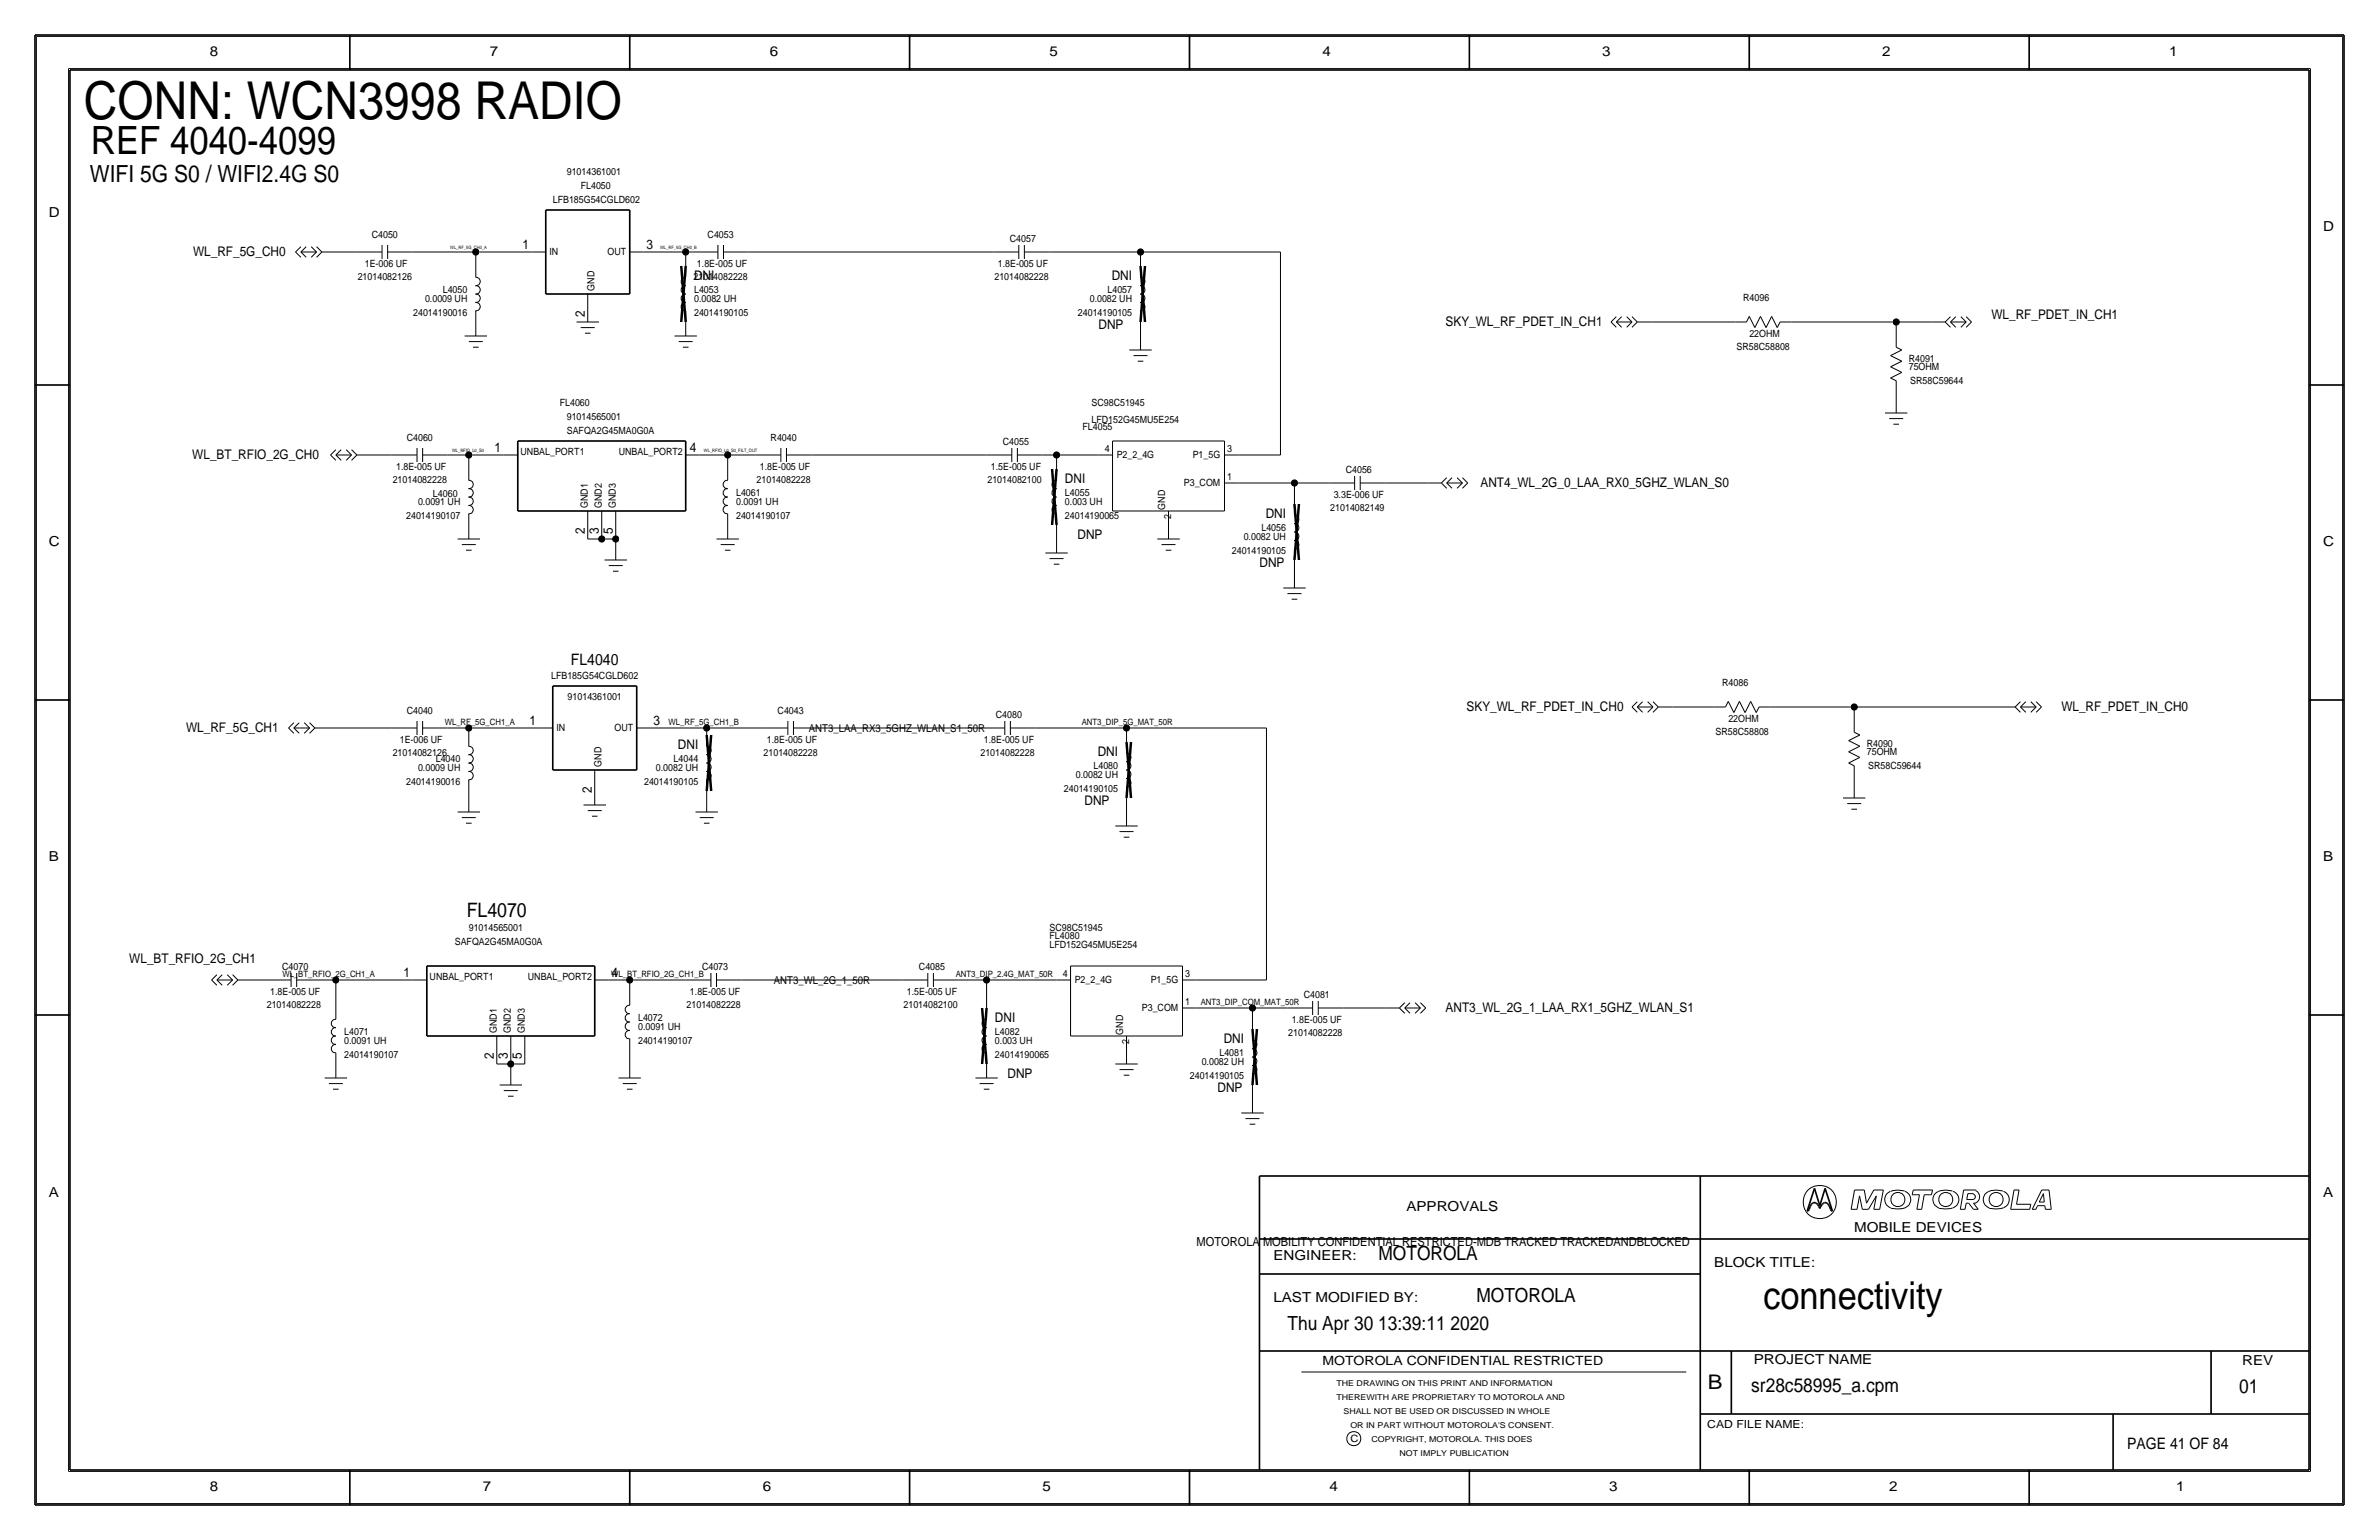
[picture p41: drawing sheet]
<svg xmlns="http://www.w3.org/2000/svg" width="432mm" height="279mm" viewBox="0 0 432 279" stroke-linecap="round" stroke-linejoin="round" font-family="sans-serif">
<defs><g id="words">
<text font-size="9.5" x="15.2" y="21.6">CONN: WCN3998 RADIO</text>
<text font-size="7.1" x="16.5" y="27.9">REF 4040-4099</text>
<text font-size="7" x="320" y="237.5">connectivity</text>
<text font-size="4.3" x="16.3" y="33">WIFI 5G S0 / WIFI2.4G S0</text>
<text font-size="3.7" x="310" y="252.1">B</text>
<text font-size="3.6" x="84.7" y="166.4">FL4070</text>
<g font-size="3.5">
<text x="250.2" y="228.6">MOTOROLA</text>
<text x="268" y="236.2">MOTOROLA</text>
<text x="233.7" y="241.3">Thu Apr 30 13:39:11 2020</text>
<text x="317.9" y="252.6">sr28c58995_a.cpm</text>
<text x="406.4" y="252.7">01</text>
</g>
<g font-size="2.9">
<text x="103.6" y="120.7">FL4040</text>
<text x="386.1" y="262.9">PAGE 41 OF 84</text>
</g>
<g font-size="2.5">
<text x="38.1" y="10.2">8</text>
<text x="88.9" y="10.2">7</text>
<text x="139.7" y="10.2">6</text>
<text x="190.5" y="10.2">5</text>
<text x="240" y="10.2">4</text>
<text x="290.8" y="10.2">3</text>
<text x="341.6" y="10.2">2</text>
<text x="393.7" y="10.2">1</text>
<text x="8.9" y="39.4">D</text>
<text x="421.6" y="41.9">D</text>
<text x="8.9" y="99.1">C</text>
<text x="421.6" y="99.1">C</text>
<text x="8.9" y="156.2">B</text>
<text x="421.6" y="156.2">B</text>
<text x="8.9" y="217.2">A</text>
<text x="255.3" y="219.7">APPROVALS</text>
<text x="421.6" y="217.2">A</text>
<text x="336.5" y="223.5">MOBILE DEVICES</text>
<text x="231.1" y="228.6">ENGINEER:</text>
<text x="311.1" y="229.9">BLOCK TITLE:</text>
<text x="231.1" y="236.2">LAST MODIFIED BY:</text>
<text x="318.3" y="247.5">PROJECT NAME</text>
<text x="407" y="247.6">REV</text>
<text x="38.1" y="270.5">8</text>
<text x="87.6" y="270.5">7</text>
<text x="138.4" y="270.5">6</text>
<text x="189.2" y="270.5">5</text>
<text x="241.3" y="270.5">4</text>
<text x="292.1" y="270.5">3</text>
<text x="342.9" y="270.5">2</text>
<text x="395" y="270.5">1</text>
</g>
<g font-size="2.4">
<text x="35.1" y="46.5">WL_RF_5G_CH0</text>
<text x="94.8" y="45.2">1</text>
<text x="117.3" y="45.2">3</text>
<text x="126" y="50.8">DNI</text>
<text x="201.8" y="50.8">DNI</text>
<text x="106.2" y="57.6" transform="rotate(-90 106.2 57.6)">2</text>
<text x="199.4" y="59.7">DNP</text>
<text x="262.4" y="59.2">SKY_WL_RF_PDET_IN_CH1</text>
<text x="361.4" y="57.9">WL_RF_PDET_IN_CH1</text>
<text x="34.9" y="83.3">WL_BT_RFIO_2G_CH0</text>
<text x="89.7" y="82">1</text>
<text x="125.2" y="82">4</text>
<text x="193.3" y="87.6">DNI</text>
<text x="268.7" y="88.4">ANT4_WL_2G_0_LAA_RX0_5GHZ_WLAN_S0</text>
<text x="229.7" y="94">DNI</text>
<text x="106.2" y="97" transform="rotate(-90 106.2 97)">2</text>
<text x="108.7" y="97" transform="rotate(-90 108.7 97)">3</text>
<text x="111.3" y="97" transform="rotate(-90 111.3 97)">5</text>
<text x="195.6" y="97.8">DNP</text>
<text x="228.6" y="102.9">DNP</text>
<text x="96.1" y="131.6">1</text>
<text x="118.6" y="131.6">3</text>
<text x="266.2" y="129">SKY_WL_RF_PDET_IN_CH0</text>
<text x="374.1" y="129">WL_RF_PDET_IN_CH0</text>
<text x="33.8" y="132.8">WL_RF_5G_CH1</text>
<text x="123.1" y="135.9">DNI</text>
<text x="199.3" y="137.2">DNI</text>
<text x="107.4" y="143.9" transform="rotate(-90 107.4 143.9)">2</text>
<text x="196.8" y="146">DNP</text>
<text x="23.5" y="174.8">WL_BT_RFIO_2G_CH1</text>
<text x="73.2" y="177.3">1</text>
<text x="111" y="177.3">4</text>
<text x="180.6" y="185.4">DNI</text>
<text x="262.4" y="183.6">ANT3_WL_2G_1_LAA_RX1_5GHZ_WLAN_S1</text>
<text x="222.1" y="189.2">DNI</text>
<text x="89.7" y="192.2" transform="rotate(-90 89.7 192.2)">2</text>
<text x="92.2" y="192.2" transform="rotate(-90 92.2 192.2)">3</text>
<text x="94.7" y="192.2" transform="rotate(-90 94.7 192.2)">5</text>
<text x="182.9" y="195.6">DNP</text>
<text x="221" y="198.1">DNP</text>
</g>
<g font-size="2.3">
<text x="217.2" y="226.1">MOTOROLA MOBILITY CONFIDENTIAL RESTRICTED-MDB TRACKED TRACKEDANDBLOCKED</text>
<text x="240" y="247.6">MOTOROLA CONFIDENTIAL RESTRICTED</text>
</g>
<g font-size="2">
<text x="146.8" y="132.8">ANT3_LAA_RX3_5GHZ_WLAN_S1_50R</text>
<text x="140.5" y="178.6">ANT3_WL_2G_1_50R</text>
<text x="309.9" y="259.1">CAD FILE NAME:</text>
</g>
<g font-size="1.8">
<text x="102.9" y="31.7">91014361001</text>
<text x="105.4" y="34.3">FL4050</text>
<text x="100.3" y="36.8">LFB185G54CGLD602</text>
<text x="67.5" y="43.2">C4050</text>
<text x="99.7" y="46.3">IN</text>
<text x="110.3" y="46.3">OUT</text>
<text x="128.4" y="43.2">C4053</text>
<text x="183.3" y="43.9">C4057</text>
<text x="64.9" y="50.8">21014082126</text>
<text x="66.2" y="48.5">1E-006 UF</text>
<text x="80.4" y="53.1">L4050</text>
<text x="107.9" y="52.7" transform="rotate(-90 107.9 52.7)">GND</text>
<text x="125.9" y="50.8">21014082228</text>
<text x="126" y="53.1">L4053</text>
<text x="126.5" y="48.5">1.8E-005 UF</text>
<text x="180.5" y="50.8">21014082228</text>
<text x="181.1" y="48.5">1.8E-005 UF</text>
<text x="201" y="53.1">L4057</text>
<text x="75" y="57.4">24014190016</text>
<text x="77.1" y="54.9">0.0009 UH</text>
<text x="126" y="54.9">0.0082 UH</text>
<text x="126" y="57.4">24014190105</text>
<text x="195.6" y="57.4">24014190105</text>
<text x="197.8" y="54.9">0.0082 UH</text>
<text x="316.4" y="54.6">R4096</text>
<text x="315.2" y="63.5">SR58C58808</text>
<text x="317.5" y="61.1">22OHM</text>
<text x="346.5" y="65.7">R4091</text>
<text x="346.5" y="67.2">75OHM</text>
<text x="346.7" y="69.7">SR58C59644</text>
<text x="101.6" y="73.7">FL4060</text>
<text x="102.9" y="76.2">91014565001</text>
<text x="196.5" y="78">FL4055</text>
<text x="198.1" y="76.7">LFD152G45MU5E254</text>
<text x="198.1" y="73.7">SC98C51945</text>
<text x="73.8" y="80">C4060</text>
<text x="94.5" y="82.5">UNBAL_PORT1</text>
<text x="102.9" y="78.7">SAFQA2G45MA0G0A</text>
<text x="112.3" y="82.5">UNBAL_PORT2</text>
<text x="139.9" y="80">R4040</text>
<text x="182" y="80.8">C4055</text>
<text x="200.5" y="82">4</text>
<text x="202.7" y="83.1">P2_2_4G</text>
<text x="216.5" y="83.1">P1_5G</text>
<text x="222.8" y="82">3</text>
<text x="71.3" y="87.6">21014082228</text>
<text x="71.9" y="85.3">1.8E-005 UF</text>
<text x="133.6" y="90">L4061</text>
<text x="137.3" y="87.6">21014082228</text>
<text x="137.9" y="85.3">1.8E-005 UF</text>
<text x="179.2" y="87.6">21014082100</text>
<text x="179.8" y="85.3">1.5E-005 UF</text>
<text x="193.3" y="90">L4055</text>
<text x="214.9" y="88.2">P3_COM</text>
<text x="222.8" y="87.1">1</text>
<text x="244.3" y="85.9">C4056</text>
<text x="73.7" y="94.2">24014190107</text>
<text x="75.9" y="91.7">0.0091 UH</text>
<text x="78.6" y="90.2">L4060</text>
<text x="106.7" y="92.2" transform="rotate(-90 106.7 92.2)">GND1</text>
<text x="109.2" y="92.2" transform="rotate(-90 109.2 92.2)">GND2</text>
<text x="111.8" y="92.2" transform="rotate(-90 111.8 92.2)">GND3</text>
<text x="133.6" y="91.7">0.0091 UH</text>
<text x="133.6" y="94.2">24014190107</text>
<text x="193.3" y="91.7">0.003 UH</text>
<text x="193.3" y="94.2">24014190065</text>
<text x="211.5" y="92.5" transform="rotate(-90 211.5 92.5)">GND</text>
<text x="212.6" y="94.1" transform="rotate(-90 212.6 94.1)">2</text>
<text x="241.5" y="92.7">21014082149</text>
<text x="242.1" y="90.4">3.3E-006 UF</text>
<text x="223.6" y="100.6">24014190105</text>
<text x="225.7" y="98">0.0082 UH</text>
<text x="229" y="96.3">L4056</text>
<text x="100" y="123.2">LFB185G54CGLD602</text>
<text x="312.6" y="124.5">R4086</text>
<text x="73.8" y="129.5">C4040</text>
<text x="103" y="127">91014361001</text>
<text x="141.1" y="129.5">C4043</text>
<text x="180.8" y="130.3">C4080</text>
<text x="313.7" y="130.9">22OHM</text>
<text x="71.3" y="137.2">21014082126</text>
<text x="72.6" y="134.9">1E-006 UF</text>
<text x="101" y="132.7">IN</text>
<text x="111.6" y="132.7">OUT</text>
<text x="138.6" y="137.2">21014082228</text>
<text x="139.2" y="134.9">1.8E-005 UF</text>
<text x="178" y="137.2">21014082228</text>
<text x="178.6" y="134.9">1.8E-005 UF</text>
<text x="311.4" y="133.3">SR58C58808</text>
<text x="338.8" y="135.5">R4090</text>
<text x="338.8" y="137">75OHM</text>
<text x="73.7" y="142.5">24014190016</text>
<text x="75.9" y="140">0.0009 UH</text>
<text x="79.1" y="138.2">L4040</text>
<text x="109.2" y="139.1" transform="rotate(-90 109.2 139.1)">GND</text>
<text x="116.9" y="142.5">24014190105</text>
<text x="119.1" y="140">0.0082 UH</text>
<text x="122.3" y="138.2">L4044</text>
<text x="193.1" y="143.8">24014190105</text>
<text x="195.3" y="141.2">0.0082 UH</text>
<text x="198.5" y="139.5">L4080</text>
<text x="339.1" y="139.5">SR58C59644</text>
<text x="82.5" y="171.4">SAFQA2G45MA0G0A</text>
<text x="85.1" y="168.9">91014565001</text>
<text x="190.5" y="170.4">FL4080</text>
<text x="190.5" y="172">LFD152G45MU5E254</text>
<text x="190.5" y="168.9">SC98C51945</text>
<text x="51.2" y="176">C4070</text>
<text x="78" y="177.8">UNBAL_PORT1</text>
<text x="95.8" y="177.8">UNBAL_PORT2</text>
<text x="127.4" y="176">C4073</text>
<text x="166.8" y="176">C4085</text>
<text x="192.9" y="177.3">4</text>
<text x="195.1" y="178.3">P2_2_4G</text>
<text x="208.9" y="178.3">P1_5G</text>
<text x="215.1" y="177.3">3</text>
<text x="48.4" y="182.9">21014082228</text>
<text x="49" y="180.6">1.8E-005 UF</text>
<text x="115.8" y="185.2">L4072</text>
<text x="124.6" y="182.9">21014082228</text>
<text x="125.2" y="180.6">1.8E-005 UF</text>
<text x="164" y="182.9">21014082100</text>
<text x="164.6" y="180.6">1.5E-005 UF</text>
<text x="207.2" y="183.5">P3_COM</text>
<text x="215.1" y="182.4">1</text>
<text x="234.5" y="185.7">1.8E-005 UF</text>
<text x="236.6" y="181.1">C4081</text>
<text x="62.5" y="189.5">0.0091 UH</text>
<text x="62.5" y="187.8">L4071</text>
<text x="90.2" y="187.5" transform="rotate(-90 90.2 187.5)">GND1</text>
<text x="92.7" y="187.5" transform="rotate(-90 92.7 187.5)">GND2</text>
<text x="95.2" y="187.5" transform="rotate(-90 95.2 187.5)">GND3</text>
<text x="115.8" y="189.5">24014190107</text>
<text x="115.8" y="186.9">0.0091 UH</text>
<text x="180.6" y="187.8">L4082</text>
<text x="180.6" y="189.5">0.003 UH</text>
<text x="203.9" y="187.7" transform="rotate(-90 203.9 187.7)">GND</text>
<text x="205" y="189.4" transform="rotate(-90 205 189.4)">2</text>
<text x="221.3" y="191.6">L4081</text>
<text x="233.8" y="188">21014082228</text>
<text x="62.5" y="192">24014190107</text>
<text x="180.6" y="192">24014190065</text>
<text x="216" y="195.8">24014190105</text>
<text x="218.1" y="193.3">0.0082 UH</text>
<text x="245.1" y="261.6">C</text>
</g>
<g font-size="1.6">
<text x="80.7" y="131.6">WL_RF_5G_CH1_A</text>
<text x="121.4" y="131.6">WL_RF_5G_CH1_B</text>
<text x="196.3" y="131.6">ANT3_DIP_5G_MAT_50R</text>
<text x="51.2" y="177.3">WL_BT_RFIO_2G_CH1_A</text>
<text x="110.9" y="177.3">WL_BT_RFIO_2G_CH1_B</text>
<text x="173.5" y="177.3">ANT3_DIP_2.4G_MAT_50R</text>
<text x="217.9" y="182.4">ANT3_DIP_COM_MAT_50R</text>
</g>
<g font-size="1.5">
<text x="242.6" y="251.5">THE DRAWING ON THIS PRINT AND INFORMATION</text>
<text x="242.6" y="254">THEREWITH ARE PROPRIETARY TO MOTOROLA AND</text>
<text x="243.8" y="256.5">SHALL NOT BE USED OR DISCUSSED IN WHOLE</text>
<text x="245.1" y="259.1">OR IN PART WITHOUT MOTOROLA'S CONSENT.</text>
<text x="248.9" y="261.6">COPYRIGHT, MOTOROLA. THIS DOES</text>
<text x="254" y="264.2">NOT IMPLY PUBLICATION</text>
</g>
<g font-size=".8">
<text x="81.7" y="45.2">WL_RF_5G_CH0_A</text>
<text x="119.8" y="45.2">WL_RF_5G_CH0_B</text>
<text x="82" y="82">WL_RFIO_L0_S0</text>
<text x="127.8" y="82">WL_RFIO_L0_S0_FILT_OUT</text>
</g>
</g></defs>
<g fill="none" stroke="#000" stroke-width=".18">
<path d="M6.6 6.6h418.6zM6.6 6.6v266.2zM12.4 12.4v254.6zM12.4 12.4h407zM419.4 12.4v254.6zM425.2 6.6v266.2zM53.6 45.7l1-.9zM53.6 45.7l1 1zM54.6 45.7l1 1zM54.6 45.7h2.9zM54.6 45.7l1-.9zM56.5 44.8l1 .9z"/>
<path d="M56.5 46.7l1-1zM57.5 46.7l.9-1zM57.5 44.8l.9 .9zM58.4 45.7h2.6zM61 45.7h3.8zM64.8 45.7h4.5zM69.3 44.4v2.6zM70.4 45.7h4.5zM70.4 44.5v2.5zM74.9 45.7h11.5zM86.3 50.3a.75 .75 0 0 1 .9 .8 .75 .75 0 0 1-.9 .7M86.3 53.4a.75 .75 0 0 1 .9 .7 .75 .75 0 0 1-.9 .8"/>
<path d="M86.3 54.9a.75 .75 0 0 1 .9 .8 .75 .75 0 0 1-.9 .7M86.3 51.9a.75 .75 0 0 1 .9 .7 .75 .75 0 0 1-.9 .7M86.4 45.7v2.6zM86.4 56.4v2zM86.4 48.3v2zM86.4 58.4v2.6zM86.4 45.7h10.1zM96.5 45.7h2.6zM104.6 58.4h4.1zM105.4 59.4h2.5zM106.7 53.3v2.6zM106.7 55.9v2.5z"/>
<path d="M114.3 45.7h2.5zM116.8 45.7h7.7zM124.5 45.7v2.6zM124.5 56.4v2zM124.5 48.3v2zM124.5 58.4v2.6zM124.5 50.3a.74 .74 0 0 0-.9 .8 .74 .74 0 0 0 .9 .7M124.5 53.4a.74 .74 0 0 0-.9 .7 .74 .74 0 0 0 .9 .8M124.5 54.9a.74 .74 0 0 0-.9 .8 .74 .74 0 0 0 .9 .7M124.5 51.9a.74 .74 0 0 0-.9 .7 .74 .74 0 0 0 .9 .7M124.5 45.7h1.2zM125.7 45.7h4.6z"/>
<path d="M130.3 44.4v2.6zM131.3 45.7h4.6zM131.3 44.5v2.5zM135.9 45.7h44.4zM180.3 45.7h4.6zM184.9 44.4v2.6zM185.9 45.7h4.6zM185.9 44.5v2.5zM190.5 45.7h16.5zM207 50.3a.75 .75 0 0 1 .8 .8 .75 .75 0 0 1-.8 .7M207 53.4a.75 .75 0 0 1 .8 .7 .75 .75 0 0 1-.8 .8M207 54.9a.75 .75 0 0 1 .8 .8 .75 .75 0 0 1-.8 .7"/>
<path d="M207 51.9a.75 .75 0 0 1 .8 .7 .75 .75 0 0 1-.8 .7M207 58.4v2.6zM207 45.7h25.4zM207 45.7v2.6zM207 56.4v2zM207 48.3v2zM232.4 45.7v36.8zM292.4 58.4l1 1zM292.4 58.4l1-.9zM293.4 58.4l.9-.9zM293.4 58.4l.9 1zM293.4 58.4h2.8z"/>
<path d="M295.2 59.4l1-1zM295.2 57.5l1 .9zM296.2 59.4l1-1zM296.2 57.5l1 .9zM297.2 58.4h2.5zM299.7 58.4h15.3zM315 58.4h2zM317.5 57.4l-.5 1zM317.5 57.4l1 2zM319.5 57.4l-1 2zM319.5 57.4l1 2zM321.6 57.4l-1.1 2z"/>
<path d="M321.6 57.4l1 2zM323.1 58.4l-.5 1zM323.1 58.4h2zM325.1 58.4h19.1zM344.2 58.4h6.3zM344.2 58.4v2.6zM350.5 58.4h2.6zM353.1 58.4l.9-.9zM353.1 58.4l.9 1zM354 58.4l1 1zM354 58.4l1-.9zM354 58.4h2.9z"/>
<path d="M355.9 57.5l1 .9zM355.9 59.4l1-1zM356.9 59.4l.9-1zM356.9 57.5l.9 .9zM84.3 61h4.1zM85.1 62h2.5zM85.9 63h1zM106.2 60.5h1zM122.4 61h4.1zM123.2 62h2.5zM124 63h1zM205 63.5h4z"/>
<path d="M205.7 64.5h2.6zM206.5 65.5h1zM207 61v2.5zM342.1 74.9h4.1zM342.9 75.9h2.5zM343.2 66.5l2-1zM343.2 66.5l2 1.1zM343.2 64.5l2-1zM343.2 68.6l1 .5zM343.2 64.5l2 1zM343.2 68.6l2-1zM343.7 77h1z"/>
<path d="M344.2 71.1v1.3zM344.2 61v2zM344.2 69.1v2zM344.2 72.4v2.5zM344.2 63l1 .5zM60 82.5l1-.9zM60 82.6l1 .9zM61 82.6l.9 .9zM61 82.5h2.8zM61 82.5l.9-.9zM62.8 81.6l1 .9zM62.8 83.5l1-.9z"/>
<path d="M63.8 83.5l1-.9zM63.8 81.6l1 .9zM64.8 82.5h2.5zM67.3 82.5h3.8zM71.1 82.5h4.6zM75.7 81.3v2.5zM76.7 82.5h4.6zM76.7 81.3v2.5zM81.3 82.5h3.8zM83.1 97.8h4zM83.8 98.8h2.6zM84.6 99.8h1z"/>
<path d="M85 87.2a.75 .75 0 0 1 .9 .7 .75 .75 0 0 1-.9 .7M85 90.2a.75 .75 0 0 1 .9 .8 .75 .75 0 0 1-.9 .7M85 91.7a.75 .75 0 0 1 .9 .8 .75 .75 0 0 1-.9 .7M85 88.7a.75 .75 0 0 1 .9 .7 .75 .75 0 0 1-.9 .8M85.1 82.5h6.3zM85.1 82.6v2.5zM85.1 93.2v2zM85.1 85.1v2zM85.1 95.3v2.5zM91.4 82.5h2.6zM106.7 97.8h2.5zM106.7 95.2v2.6z"/>
<path d="M106.7 92.7v2.5zM109.2 97.8h2.6zM109.2 95.2v2.6zM109.2 92.7v2.5zM111.8 95.2v2.6zM111.8 97.8v1.3zM111.8 92.7v2.5zM111.8 99.1v2.5zM124.5 82.5h2.5zM127 82.5h5.1zM130 97.8h4.1zM130.8 98.8h2.5z"/>
<path d="M131.6 99.8h1zM132.1 82.5h5.1zM132.1 82.6v2.5zM132.1 93.2v2zM132.1 85.1v2zM132.1 95.3v2.5zM132.1 87.2a.74 .74 0 0 0-.9 .7 .74 .74 0 0 0 .9 .7M132.1 90.2a.74 .74 0 0 0-.9 .8 .74 .74 0 0 0 .9 .7M132.1 91.7a.74 .74 0 0 0-.9 .8 .74 .74 0 0 0 .9 .7M132.1 88.7a.74 .74 0 0 0-.9 .7 .74 .74 0 0 0 .9 .8M137.2 82.5h4.5zM141.7 81.3v2.5z"/>
<path d="M142.7 82.5h4.6zM142.7 81.3v2.5zM147.3 82.5h31.8zM179.1 82.5h4.5zM183.6 81.3v2.5zM184.7 82.5h4.5zM184.7 81.3v2.5zM189.2 82.5h2.6zM191.8 95.3v2.5zM191.8 82.5h7.6zM191.8 82.6v2.5zM191.8 93.2v2z"/>
<path d="M191.8 85.1v2zM191.8 97.8v2.5zM191.8 87.2a.74 .74 0 0 0-.9 .7 .74 .74 0 0 0 .9 .7M191.8 90.2a.74 .74 0 0 0-.9 .8 .74 .74 0 0 0 .9 .7M191.8 91.7a.74 .74 0 0 0-.9 .8 .74 .74 0 0 0 .9 .7M191.8 88.7a.74 .74 0 0 0-.9 .7 .74 .74 0 0 0 .9 .8M199.4 82.5h2.5zM201.9 80h20.4zM201.9 80v12.7zM201.9 92.7h20.4zM210.1 97.8h4zM210.8 98.8h2.6z"/>
<path d="M211.6 99.8h1zM212.1 92.7v2.5zM212.1 95.3v2.5zM222.2 80v12.7zM222.3 82.5h2.5zM222.3 87.6h2.5zM224.8 87.6h10.2zM224.8 82.5h7.6zM234.9 93.5a.75 .75 0 0 1 .9 .8 .75 .75 0 0 1-.9 .7M234.9 96.6a.75 .75 0 0 1 .9 .7 .75 .75 0 0 1-.9 .7M234.9 98.1a.75 .75 0 0 1 .9 .7 .75 .75 0 0 1-.9 .8M234.9 95a.75 .75 0 0 1 .9 .8 .75 .75 0 0 1-.9 .7"/>
<path d="M234.9 87.6h6.4zM234.9 87.6v3.8zM234.9 99.6v2zM234.9 91.4v2.1zM241.3 87.6h4.6zM245.9 86.4v2.5zM246.9 87.6h4.6zM246.9 86.4v2.5zM251.5 87.6h7.6zM259.1 87.6h2.5zM261.6 87.6l1-.9zM261.6 87.6l1 1z"/>
<path d="M262.6 87.6l1-.9zM262.6 87.6h2.8zM262.6 87.6l1 1zM264.5 88.6l.9-1zM264.5 86.7l.9 .9zM265.4 86.7l1 .9zM265.4 88.6l1-1zM109.7 101.6h4.1zM110.5 102.6h2.5zM111.3 103.6h1zM189.7 100.3h4.1zM190.5 101.3h2.5z"/>
<path d="M191.3 102.4h1zM232.9 106.7h4.1zM233.7 107.7h2.5zM234.4 108.7h1.1zM234.9 101.6v2.5zM234.9 104.1v2.6zM52.4 132.1l.9 .9zM52.4 132.1l.9-1zM53.3 132.1l1-1zM53.3 132.1l1 .9zM53.3 132.1h2.9zM55.2 133l1-.9z"/>
<path d="M55.2 131.1l1 1zM56.2 131.1l.9 1zM56.2 133l1-.9zM57.1 132.1h2.6zM59.7 132.1h11.4zM71.1 132.1h4.6zM75.7 130.8v2.5zM76.7 132.1h4.6zM76.7 130.8v2.5zM81.3 132.1h3.8zM85 135.4a.75 .75 0 0 1 .9 .8 .75 .75 0 0 1-.9 .7M85 138.5a.75 .75 0 0 1 .9 .7 .75 .75 0 0 1-.9 .8"/>
<path d="M85 137a.75 .75 0 0 1 .9 .7 .75 .75 0 0 1-.9 .7M85.1 132.1v1.2zM85.1 133.4v2zM85.1 132.1h12.7zM97.8 132.1h2.5zM107.9 139.7v2.5zM115.6 132.1h2.5zM118.1 132.1h10.2zM128.2 135.4a.75 .75 0 0 1 .9 .8 .75 .75 0 0 1-.9 .7M128.2 138.5a.75 .75 0 0 1 .9 .7 .75 .75 0 0 1-.9 .8M128.2 137a.75 .75 0 0 1 .9 .7 .75 .75 0 0 1-.9 .7M128.3 132.1h10.1z"/>
<path d="M128.3 132.1v1.2zM128.3 133.4v2zM138.4 132.1h4.6zM143 130.8v2.5zM144 132.1h4.6zM144 130.8v2.5zM148.6 132.1h29.2zM177.8 132.1h4.6zM182.4 130.8v2.5zM183.4 132.1h4.6zM183.4 130.8v2.5zM188 132.1h16.5z"/>
<path d="M204.4 136.7a.75 .75 0 0 1 .9 .7 .75 .75 0 0 1-.9 .8M204.4 139.8a.75 .75 0 0 1 .9 .7 .75 .75 0 0 1-.9 .7M204.4 138.2a.75 .75 0 0 1 .9 .8 .75 .75 0 0 1-.9 .7M204.5 132.1h25.4zM204.5 132.1v2.5zM204.5 134.6v2.1zM229.9 132.1v45.7zM296.2 128.3l1-1zM296.2 128.3l1 .9zM297.2 128.3l.9 .9zM297.2 128.3h2.8zM297.2 128.3l.9-1z"/>
<path d="M299.1 127.3l.9 1zM299.1 129.2l.9-.9zM300 129.2l1-.9zM300 127.3l1 1zM301 128.3h2.5zM303.5 128.3h7.6zM311.2 128.3h2zM313.7 127.3l-.5 1zM313.7 127.3l1 2zM315.7 127.3l-1 2zM315.7 127.3l1 2zM317.8 127.3l1 2z"/>
<path d="M317.8 127.3l-1.1 2zM319.3 128.3l-.5 1zM319.3 128.3h2zM321.3 128.3h15.2zM335.5 136.4l2.1-1zM335.5 136.4l2.1 1zM335.5 134.4l2.1-1zM335.5 138.4l1 .5zM335.5 134.4l2.1 1zM335.5 138.4l2.1-1zM336.5 128.3h26.7zM336.5 128.3v2.5z"/>
<path d="M336.5 130.8v2zM336.5 138.9v2.1zM336.6 132.8l1 .5zM363.2 128.3h2.6zM365.8 128.3l.9 .9zM365.8 128.3l.9-1zM366.7 128.3l1 .9zM366.7 128.3l1-1zM366.7 128.3h2.9zM368.6 127.3l1 1zM368.6 129.2l1-.9zM369.6 129.2l.9-.9z"/>
<path d="M369.6 127.3l.9 1zM83.1 147.3h4zM83.8 148.3h2.6zM84.6 149.4h1zM85 140a.75 .75 0 0 1 .9 .7 .75 .75 0 0 1-.9 .8M85.1 143.5v1.3zM85.1 144.8v2.5zM85.1 141.5v2zM105.9 146h4.1zM106.7 147.1h2.5zM107.4 148.1h1.1zM107.9 142.2v1.3z"/>
<path d="M107.9 143.5v2.5zM126.2 147.3h4.1zM127 148.3h2.5zM127.8 149.4h1zM128.2 140a.75 .75 0 0 1 .9 .7 .75 .75 0 0 1-.9 .8M128.3 143.5v1.3zM128.3 141.5v2zM128.3 144.8v2.5zM202.4 149.9h4.1zM203.2 150.9h2.5zM204 151.9h1zM204.4 141.3a.75 .75 0 0 1 .9 .7 .75 .75 0 0 1-.9 .7"/>
<path d="M204.5 144.8v2.5zM204.5 147.3v2.6zM204.5 142.7v2.1zM334.5 144.8h4.1zM335.3 145.8h2.5zM336 146.8h1.1zM336.5 141v1.2zM336.5 142.2v2.6zM38.4 177.8l1 1zM38.4 177.8l1-1zM39.4 177.8l.9 1zM39.4 177.8l.9-1z"/>
<path d="M39.4 177.8h2.8zM41.2 178.8l1-1zM41.2 176.8l1 1zM42.2 176.8l1 1zM42.2 178.8l1-1zM43.2 177.8h2.5zM45.7 177.8h2.6zM48.3 177.8h4.5zM52.8 176.5v2.6zM53.8 177.8h4.6zM53.8 176.5v2.6zM58.4 177.8h2.6z"/>
<path d="M61 177.8h13.9zM61 177.8v5.1zM74.9 177.8h2.6zM108 177.8h2.5zM110.5 177.8h3.8zM114.3 177.8h10.2zM114.3 177.8v2.5zM124.5 177.8h4.5zM129 176.5v2.6zM130 177.8h4.6zM130 176.5v2.6zM134.6 177.8h29.2z"/>
<path d="M163.8 177.8h4.6zM168.4 176.5v2.6zM169.4 177.8h4.6zM169.4 176.5v2.6zM174 177.8h5.1zM179.1 177.8h12.7zM179.1 177.8v5.1zM191.8 177.8h2.5zM194.3 175.3h20.3zM194.3 175.3v12.7zM214.6 177.8h2.6zM214.6 175.3v12.7z"/>
<path d="M217.2 177.8h12.7zM58.9 195.6h4.1zM59.7 196.6h2.5zM60.5 197.6h1zM61 193v2.6zM61 191v2zM61 182.9v2zM61 185a.74 .74 0 0 0-.9 .7 .74 .74 0 0 0 .9 .7M61 188a.74 .74 0 0 0-.9 .7 .74 .74 0 0 0 .9 .8M61 189.5a.74 .74 0 0 0-.9 .8 .74 .74 0 0 0 .9 .7M61 186.5a.74 .74 0 0 0-.9 .7 .74 .74 0 0 0 .9 .8M90.2 193h2.5z"/>
<path d="M90.2 190.5v2.5zM90.2 188v2.5zM90.7 196.8h4zM91.4 197.9h2.6zM92.2 198.9h1zM92.7 193h2.5zM92.7 190.5v2.5zM92.7 193v1.3zM92.7 188v2.5zM92.7 194.3v2.5zM95.2 190.5v2.5zM95.2 188v2.5z"/>
<path d="M112.3 195.6h4zM113 196.6h2.6zM113.8 197.6h1zM114.3 190.5v2.5zM114.3 188.5v2zM114.3 180.3v2.1zM114.3 193v2.6zM114.3 182.4a.74 .74 0 0 0-.8 .8 .74 .74 0 0 0 .8 .7M114.3 185.5a.74 .74 0 0 0-.8 .7 .74 .74 0 0 0 .8 .7M114.3 187a.74 .74 0 0 0-.8 .7 .74 .74 0 0 0 .8 .8M114.3 183.9a.74 .74 0 0 0-.8 .8 .74 .74 0 0 0 .8 .7M177 195.6h4.1z"/>
<path d="M177.8 196.6h2.5zM178.6 197.6h1zM179.1 193v2.6zM179.1 191v2zM179.1 182.9v2zM179.1 185a.74 .74 0 0 0-.9 .7 .74 .74 0 0 0 .9 .7M179.1 188a.74 .74 0 0 0-.9 .7 .74 .74 0 0 0 .9 .8M179.1 189.5a.74 .74 0 0 0-.9 .8 .74 .74 0 0 0 .9 .7M179.1 186.5a.74 .74 0 0 0-.9 .7 .74 .74 0 0 0 .9 .8M194.3 188h20.3zM202.4 193h4.1zM203.2 194.1h2.5z"/>
<path d="M204 195.1h1zM204.5 190.5v2.5zM204.5 188v2.5zM214.6 182.9h2.6zM217.2 182.9h10.1zM227.3 188.8a.75 .75 0 0 1 .8 .7 .75 .75 0 0 1-.8 .7M227.3 191.8a.75 .75 0 0 1 .8 .8 .75 .75 0 0 1-.8 .7M227.3 193.3a.75 .75 0 0 1 .8 .8 .75 .75 0 0 1-.8 .7M227.3 190.3a.75 .75 0 0 1 .8 .7 .75 .75 0 0 1-.8 .8M227.3 196.8v2.6zM227.3 182.9h6.4zM227.3 182.9v3.8z"/>
<path d="M227.3 199.4v2.5zM227.3 194.8v2zM227.3 186.7v2zM233.7 182.9h4.6zM238.3 181.6v2.5zM239.3 182.9h4.5zM239.3 181.6v2.5zM243.8 182.9h7.7zM251.5 182.9h2.5zM254 182.9l1-1zM254 182.9l1 .9zM255 182.9l.9 .9z"/>
<path d="M255 182.9l.9-1zM255 182.9h2.8zM256.8 181.9l1 1zM256.8 183.8l1-.9zM257.8 183.8l1-.9zM257.8 181.9l1 1zM225.3 201.9h4.1zM226.1 202.9h2.5zM226.8 204h1zM336 219.4h1.1zM336.6 215.9h1.8zM336.6 215.9l-.6 3.5z"/>
<path d="M337.5 217l-.4 2.4zM337.5 217l.5 2.4zM338 219.4h1.1zM338.4 215.9l.4 2.4zM340.1 219.4h1.1zM340.1 215.9h1.7zM340.1 215.9l-1.3 2.4zM340.6 217l-1.5 2.4zM340.6 217l-.5 2.4zM341.8 215.9l-.6 3.5zM343.1 216.2a1.6 1.6 0 0 0-1 1.5 1.6 1.6 0 0 0 1.1 1.5M345.7 216.1h-.2a4 4 0 0 0-2.3 .1"/>
<path d="M345.7 216.2a1.59 1.59 0 0 1 1.1 1.5 1.59 1.59 0 0 1-1.1 1.5 5.1 5.1 0 0 1-2.5 0M347.1 216.8h1.3zM347.3 215.9l-.2 .9zM347.3 215.9h3.5zM347.9 219.4h.9zM348.4 216.8l-.5 2.6zM349.2 216.8l-.4 2.6zM349.2 216.8h1.4zM350.8 215.9l-.2 .9zM354.4 216.1a3.1 3.1 0 0 0-3.3 .7 1.62 1.62 0 0 0 .8 2.4M354.4 219.2a5.1 5.1 0 0 1-2.5 0M354.5 216.2a1.59 1.59 0 0 1 1 1.5 1.59 1.59 0 0 1-1 1.5"/>
<path d="M355.8 219.4h.9zM356.4 215.9l-.6 3.5zM356.4 215.9h2.2zM356.9 218.3l-.2 1.1zM356.9 218.3h.4zM357 217.6h1.2zM357.2 216.6l-.2 1zM357.2 216.6h1zM357.3 218.3l.9 1.1zM358.1 216.7a.5 .5 0 0 1 .4 .4 .5 .5 0 0 1-.4 .5M358.2 219.4h.9zM358.2 218.3l.9 1.1z"/>
<path d="M358.2 218.3h.4zM358.5 216a1.24 1.24 0 0 1 .8 1.1 1.24 1.24 0 0 1-.8 1.2M363.5 216.1a3.1 3.1 0 0 0-3.3 .7 1.62 1.62 0 0 0 .8 2.4M363.6 219.2a5.1 5.1 0 0 1-2.6 0M363.6 216.2a1.59 1.59 0 0 1 1.1 1.5 1.59 1.59 0 0 1-1.1 1.5M364.9 219.4h3.5zM365.6 215.9l-.7 3.5zM365.6 215.9h.9zM366 218.5h2.6zM366.5 215.9l-.5 2.6zM368.6 218.5l-.2 .9zM368.9 219.4h.6z"/>
<path d="M369.8 218.7h1.3zM369.8 218.7l-.3 .7zM370.1 218.1h.9zM370.6 215.9l-1.7 3.5zM370.6 215.9h1.3zM370.9 216.6l-.8 1.5zM370.9 216.6l.1 1.5zM371.1 218.7l.1 .7zM371.2 219.4h1.1zM371.9 215.9l.4 3.5zM236.2 248.9h69.9zM6.6 272.8h418.6z"/>
<path d="M12.4 267h407z"/>
<circle cx="330.3" cy="218.1" r="3"/>
<circle cx="344.5" cy="217.6" r="1.28"/>
<circle cx="353.2" cy="217.6" r="1.28"/>
<circle cx="362.3" cy="217.6" r="1.28"/>
<circle cx="245.7" cy="261" r="1.28"/>
</g>
<g fill="#000" stroke="#000" stroke-width=".18">
<circle cx="86.4" cy="45.7" r=".56"/>
<circle cx="124.5" cy="45.7" r=".56"/>
<circle cx="207" cy="45.7" r=".56"/>
<circle cx="344.2" cy="58.4" r=".56"/>
<circle cx="85.1" cy="82.5" r=".56"/>
<circle cx="109.2" cy="97.8" r=".56"/>
<circle cx="111.8" cy="97.8" r=".56"/>
<circle cx="132.1" cy="82.5" r=".56"/>
<circle cx="191.8" cy="82.5" r=".56"/>
<circle cx="234.9" cy="87.6" r=".56"/>
<circle cx="85.1" cy="132.1" r=".56"/>
<circle cx="128.3" cy="132.1" r=".56"/>
<circle cx="204.5" cy="132.1" r=".56"/>
<circle cx="336.5" cy="128.3" r=".56"/>
<circle cx="61" cy="177.8" r=".56"/>
<circle cx="114.3" cy="177.8" r=".56"/>
<circle cx="179.1" cy="177.8" r=".56"/>
<circle cx="92.7" cy="193" r=".56"/>
<circle cx="227.3" cy="182.9" r=".56"/>
</g>
<g fill="none" stroke="#000" stroke-width=".3">
<path d="M6.3 6.4v266.7zM6.4 6.4h419zM12.7 12.7h406.4zM12.7 12.7v254zM63.5 6.4v6.3zM114.3 6.4v6.3zM165.1 6.4v6.3zM215.9 6.3v6.4zM266.7 6.4v6.3zM317.5 6.4v6.3zM368.3 6.4v6.3zM419.1 12.7v254z"/>
<path d="M425.4 6.4v266.7zM99.1 38.1v15.2zM99.1 38.1h15.2zM114.3 38.1v15.2zM99.1 53.3h15.2zM6.3 69.8h6.4zM419.1 69.8h6.3zM94 80h30.5zM94 80v12.7zM94 92.7h30.5zM124.5 80v12.7zM6.3 127h6.4z"/>
<path d="M100.3 124.5v15.2zM100.3 139.7h15.3zM100.3 124.5h15.3zM115.6 124.5v15.2zM419.1 127h6.3zM77.5 175.3h30.4zM77.5 175.3v12.7zM107.9 175.3v12.7zM6.3 184.1h6.4zM77.5 188h30.5zM419.1 184.1h6.3zM228.6 213.4v53.3z"/>
<path d="M228.6 213.4h190.5zM308.6 213.4v53.3zM328 219.7h.2zM328.4 219.4l-.2 .3zM328.6 218.8l-.2 .6zM328.8 218.5l-.2 .3zM329 218.3l.2-.1zM329 218.3l-.2 .2zM329.2 218.2h.2zM329.3 215.6l-1.3 4.1zM329.3 215.6l1 3.1zM329.4 218.2l.2 .1z"/>
<path d="M329.6 218.3l.3 .2zM329.9 218.5l.2 .3zM330.1 218.8l.2 .5zM330.5 218.8l-.2 .5zM330.8 218.5l-.3 .3zM331 218.3l-.2 .2zM331 218.3l.2-.1zM331.2 218.2h.2zM331.3 215.6l1.3 4.1zM331.3 215.6l-1 3.1zM331.4 218.2l.2 .1zM331.6 218.3l.2 .2z"/>
<path d="M331.8 218.5l.2 .3zM332 218.8l.3 .6zM332.3 219.4l.1 .3zM332.4 219.7h.2zM228.6 231.1h80zM228.6 224.8h190.5zM228.6 245.1h190.5zM308.6 256.5h110.5zM314.2 245.1v11.4zM383.5 256.5v10.2zM401.3 245.1v11.4zM6.4 273h419z"/>
<path d="M12.7 266.7h406.4zM63.5 266.7v6.4zM114.3 266.7v6.4zM165.1 266.7v6.4zM215.9 266.7v6.3zM266.7 266.7v6.4zM317.5 266.7v6.4zM368.3 266.7v6.4z"/>
</g>
<g fill="none" stroke="#000" stroke-width=".45">
<path d="M123.6 48.3l.9 10.1zM124.5 48.3l-.9 10.1zM207 48.3l.8 10.1zM207.8 48.3l-.8 10.1zM191 85.1l.8 10.2zM191.8 85.1l-.8 10.1zM234.9 91.4l.9 10.2zM235.8 91.4l-.9 10.2zM128.3 133.3l.8 10.2zM129.1 133.3l-.8 10.2zM204.5 134.6l.8 10.2zM205.3 134.6l-.8 10.2z"/>
<path d="M178.3 182.9l.8 10.1zM179.1 182.9l-.8 10.1zM227.3 186.7l.8 10.2zM228.1 186.7l-.8 10.1z"/>
</g>
<use href="#words"/>
</svg>
